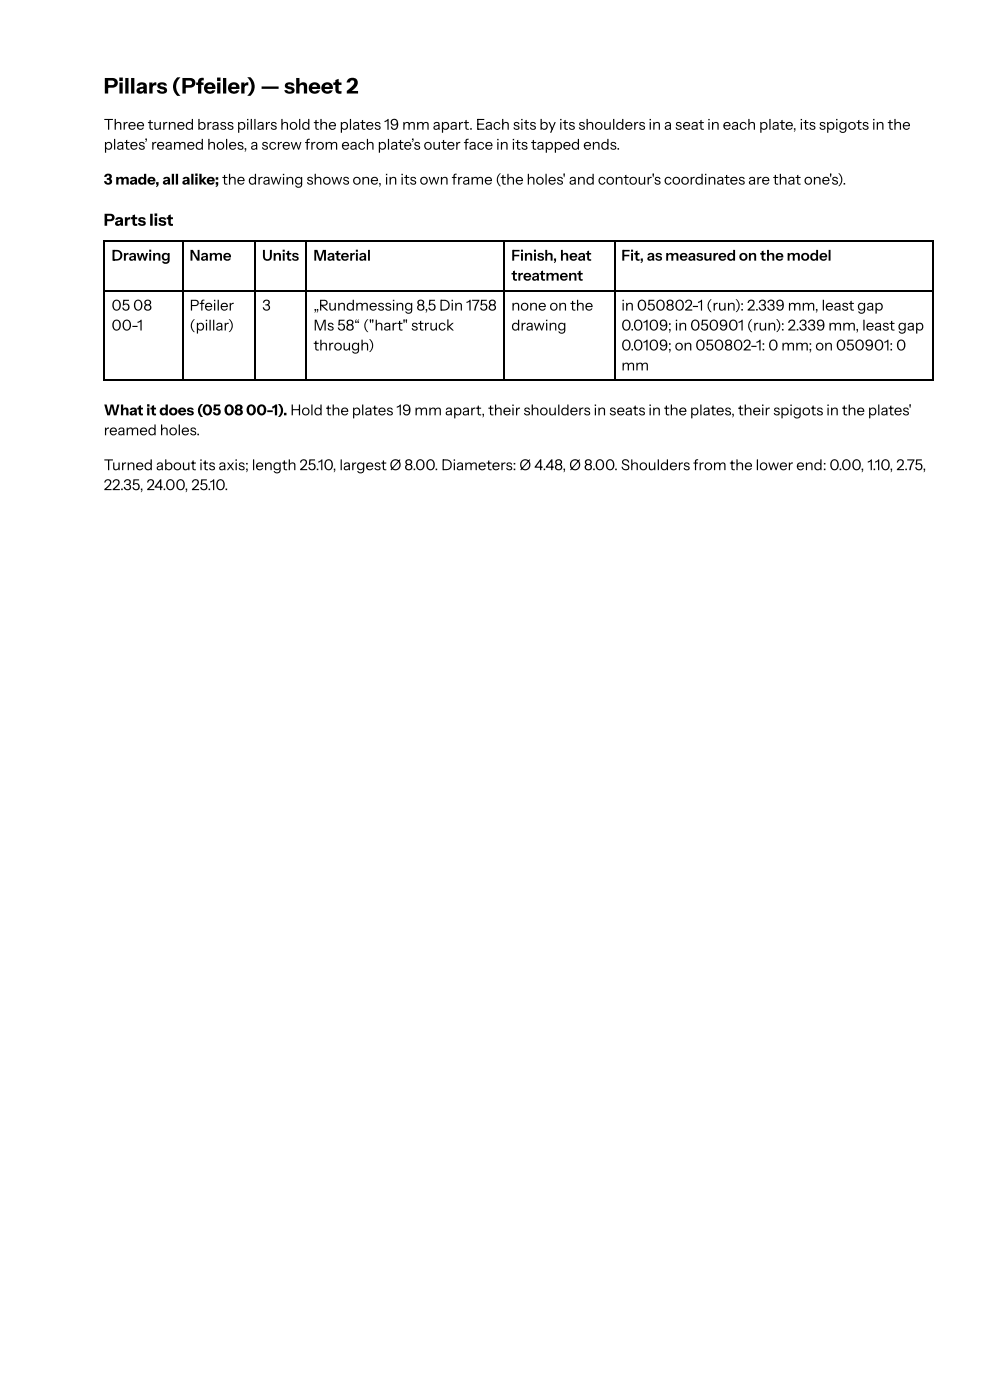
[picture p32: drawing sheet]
<svg xmlns="http://www.w3.org/2000/svg" width="210mm" height="297mm" viewBox="0 0 210 297" stroke-linecap="round" stroke-linejoin="round" font-family="sans-serif">
<defs><g id="words">
<text font-size="4.6" x="22" y="19.8">Pillars (Pfeiler) — sheet 2</text>
<text font-size="3.5" x="22" y="47.9">Parts list</text>
<g font-size="3.2">
<text x="22" y="27.5">Three turned brass pillars hold the plates 19 mm apart. Each sits by its shoulders in a seat in each plate, its spigots in the</text>
<text x="22" y="31.8">plates’ reamed holes, a screw from each plate’s outer face in its tapped ends.</text>
<text x="22" y="39.2">3 made, all alike; the drawing shows one, in its own frame (the holes' and contour's coordinates are that one's).</text>
<text x="23.7" y="55.3">Drawing</text>
<text x="40.2" y="55.3">Name</text>
<text x="55.6" y="55.3">Units</text>
<text x="66.5" y="55.3">Material</text>
<text x="108.4" y="55.3">Finish, heat</text>
<text x="108.4" y="59.5">treatment</text>
<text x="131.7" y="55.3">Fit, as measured on the model</text>
<text x="23.7" y="65.9">05</text>
<text x="28.2" y="65.9">08</text>
<text x="40.2" y="65.9">Pfeiler</text>
<text x="55.6" y="65.9">3</text>
<text x="66.5" y="65.9">„Rundmessing 8,5 Din 1758</text>
<text x="108.4" y="65.9">none on the</text>
<text x="131.7" y="65.9">in 050802-1 (run): 2.339 mm, least gap</text>
<text x="23.7" y="70.1">00-1</text>
<text x="40.2" y="70.1">(pillar)</text>
<text x="66.5" y="70.1">Ms 58“ (&quot;hart&quot; struck</text>
<text x="108.4" y="70.1">drawing</text>
<text x="131.7" y="70.1">0.0109; in 050901 (run): 2.339 mm, least gap</text>
<text x="66.5" y="74.3">through)</text>
<text x="131.7" y="74.3">0.0109; on 050802-1: 0 mm; on 050901: 0</text>
<text x="131.7" y="78.6">mm</text>
<text x="22" y="88.1">What it does (05</text>
<text x="47.5" y="88.1">08</text>
<text x="52.2" y="88.1">00-1). Hold the plates 19 mm apart, their shoulders in seats in the plates, their spigots in the plates'</text>
<text x="22" y="92.3">reamed holes.</text>
<text x="22" y="99.7">Turned about its axis; length 25.10, largest Ø 8.00. Diameters: Ø 4.48, Ø 8.00. Shoulders from the lower end: 0.00, 1.10, 2.75,</text>
<text x="22" y="104">22.35, 24.00, 25.10.</text>
</g>
</g></defs>
<path d="M22 51.2h175.9M22.1 51.1v29.6M38.8 51.1v29.6M54.1 51.1v29.6M65 51.1v29.6M106.8 51.1v29.6M130.3 51.1v29.6M197.8 51.1v29.6M22 61.8h175.9M22 80.6h175.9" fill="none" stroke="#000" stroke-width=".26"/>
<use href="#words"/>
</svg>
